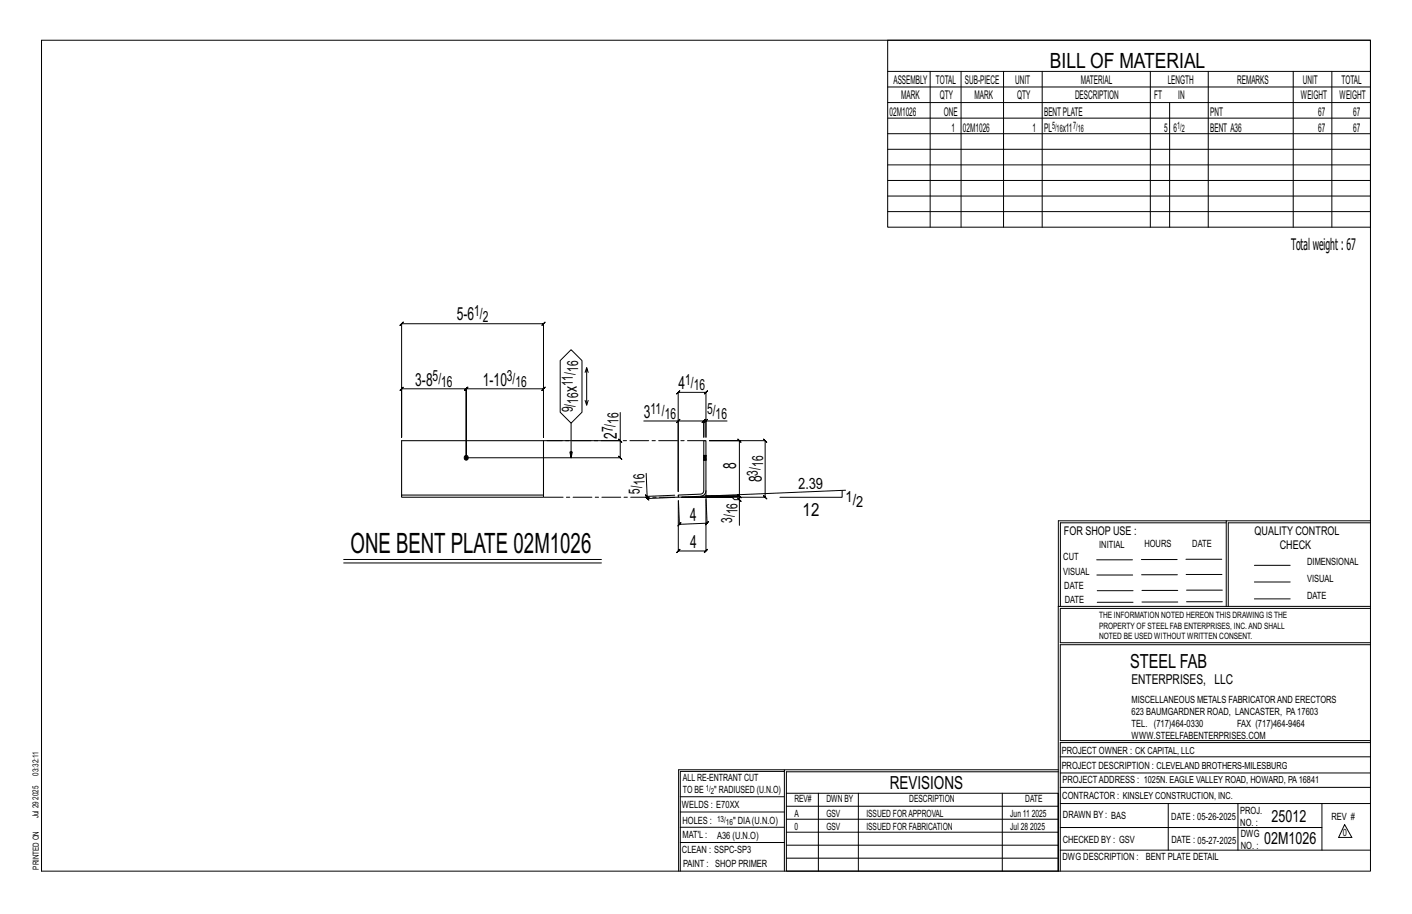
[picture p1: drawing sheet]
<svg xmlns="http://www.w3.org/2000/svg" width="432mm" height="279mm" viewBox="0 0 432 279" stroke-linecap="round" stroke-linejoin="round" font-family="sans-serif">
<defs><g id="words">
<text font-size="8.6" x="107.2" y="169.1">ONE BENT PLATE 02M1026</text>
<text font-size="6.4" x="321.1" y="20.7">BILL OF MATERIAL</text>
<text font-size="5.9" x="345.6" y="204.1">STEEL FAB</text>
<g font-size="5.5">
<text x="139.7" y="98">5-6</text>
<text x="127" y="117.9">3-8</text>
<text x="147.6" y="117.9">1-10</text>
<text x="176.4" y="119.9" transform="rotate(-90 176.4 119.9)">x</text>
<text x="207.5" y="118.9">4</text>
<text x="196.9" y="127.7">3</text>
<text x="188.7" y="134.2" transform="rotate(-90 188.7 134.2)">2</text>
<text x="225.1" y="143.5" transform="rotate(-90 225.1 143.5)">8</text>
<text x="233" y="147.4" transform="rotate(-90 233 147.4)">8</text>
<text x="211" y="159.2" transform="rotate(-2 211 159.2)">4</text>
<text x="245.5" y="157.6">12</text>
<text x="211.1" y="167.4">4</text>
<text x="272.2" y="241.1">REVISIONS</text>
</g>
<g font-size="5.1">
<text x="388.9" y="251.3">25012</text>
<text x="386.6" y="258.1">02M1026</text>
</g>
<text font-size="4.9" x="394.8" y="76.4">Totalweight : 67</text>
<g font-size="4.7">
<text x="145" y="96.7">1/</text>
<text x="147.6" y="98.4">2</text>
<text x="176.8" y="113.7" transform="rotate(-90 176.8 113.7)">16</text>
<text x="132.3" y="116.6">5/</text>
<text x="134.9" y="118.3">16</text>
<text x="155" y="116.6">3/</text>
<text x="157.6" y="118.3">16</text>
<text x="175.2" y="118.1" transform="rotate(-90 175.2 118.1)">11/</text>
<text x="209.5" y="117.7">1/</text>
<text x="212.1" y="119.4">16</text>
<text x="176.8" y="123.4" transform="rotate(-90 176.8 123.4)">16</text>
<text x="175.2" y="126" transform="rotate(-90 175.2 126)">9/</text>
<text x="189.1" y="129.6" transform="rotate(-90 189.1 129.6)">16</text>
<text x="198.9" y="126.5">11/</text>
<text x="203.3" y="128.1">16</text>
<text x="216.2" y="126.5">5/</text>
<text x="218.9" y="128.1">16</text>
<text x="187.4" y="132.2" transform="rotate(-90 187.4 132.2)">7/</text>
<text x="233.4" y="142.8" transform="rotate(-90 233.4 142.8)">16</text>
<text x="197.2" y="148.2" transform="rotate(-92 197.2 148.2)">16</text>
<text x="231.8" y="145.4" transform="rotate(-90 231.8 145.4)">3/</text>
<text x="244.2" y="149.6" transform="rotate(-2 244.2 149.6)">2.39</text>
<text x="195.6" y="150.9" transform="rotate(-92 195.6 150.9)">5/</text>
<text x="258.6" y="153.4">1/</text>
<text x="261.9" y="155.1">2</text>
<text x="223.9" y="159.8" transform="rotate(-90 223.9 159.8)">3/</text>
<text x="225.5" y="157.2" transform="rotate(-90 225.5 157.2)">16</text>
</g>
<text font-size="4.2" x="346" y="209.1">ENTERPRISES, LLC</text>
<g font-size="3.7">
<text x="273.2" y="25.6">ASSEMBLY</text>
<text x="286.2" y="25.6">TOTAL</text>
<text x="295.1" y="25.6">SUB-PIECE</text>
<text x="310.4" y="25.6">UNIT</text>
<text x="330.5" y="25.6">MATERIAL</text>
<text x="357.1" y="25.6">LENGTH</text>
<text x="378.3" y="25.6">REMARKS</text>
<text x="398.4" y="25.6">UNIT</text>
<text x="410.2" y="25.6">TOTAL</text>
<text x="272.1" y="35.5">02M1026</text>
<text x="275.6" y="30.4">MARK</text>
<text x="287.4" y="30.4">QTY</text>
<text x="288.6" y="35.5">ONE</text>
<text x="298" y="30.4">MARK</text>
<text x="311" y="30.4">QTY</text>
<text x="319.3" y="35.5">BENTPLATE</text>
<text x="328.7" y="30.4">DESCRIPTION</text>
<text x="353" y="30.4">FT</text>
<text x="360.3" y="30.4">IN</text>
<text x="370.1" y="35.5">PNT</text>
<text x="397.8" y="30.4">WEIGHT</text>
<text x="403.2" y="35.5">67</text>
<text x="409.6" y="30.4">WEIGHT</text>
<text x="413.8" y="35.5">67</text>
<text x="290.9" y="40.2">1</text>
<text x="294.5" y="40.2">02M1026</text>
<text x="315.8" y="40.2">1</text>
<text x="319.3" y="40.2">PL</text>
<text x="325" y="40.2">x11</text>
<text x="356" y="40.2">5</text>
<text x="358.9" y="40.2">6</text>
<text x="370.1" y="40.2">BENT A36</text>
<text x="403.2" y="40.2">67</text>
<text x="413.8" y="40.2">67</text>
<text x="325.3" y="163.4">FOR SHOP USE :</text>
<text x="383.7" y="163.4">QUALITY CONTROL</text>
<text x="391.4" y="167.8">CHECK</text>
</g>
<g font-size="3.1">
<text x="321.7" y="39.4">5/</text>
<text x="323.1" y="40.5">16</text>
<text x="328.2" y="39.4">7/</text>
<text x="329.6" y="40.5">16</text>
<text x="360" y="39.4">1/</text>
<text x="361.4" y="40.5">2</text>
<text x="336.2" y="167.4">INITIAL</text>
<text x="350" y="167.1">HOURS</text>
<text x="364.6" y="167.2">DATE</text>
<text x="325.2" y="171.3">CUT</text>
<text x="399.8" y="172.8">DIMENSIONAL</text>
<text x="325.1" y="175.8">VISUAL</text>
<text x="399.8" y="177.9">VISUAL</text>
<text x="325.5" y="180">DATE</text>
<text x="325.7" y="184.4">DATE</text>
<text x="399.8" y="183.1">DATE</text>
<text x="346" y="215">MISCELLANEOUS METALS FABRICATORAND ERECTORS</text>
<text x="346" y="218.6">623 BAUMGARDNER ROAD, LANCASTER, PA17603</text>
<text x="346" y="225.8">WWW.STEELFABENTERPRISES.COM</text>
<text x="346" y="222.2">TEL. (717)464-0330</text>
<text x="378.3" y="222.2">FAX (717)464-9464</text>
<text x="324.7" y="230.5">PROJECT OWNER : CK CAPITAL, LLC</text>
<text x="208.8" y="238.8">ALL RE-ENTRANT CUT</text>
<text x="324.7" y="235.1">PROJECT DESCRIPTION : CLEVELAND BROTHERS-MILESBURG</text>
<text x="324.9" y="239.5">PROJECTADDRESS : 1025N. EAGLE VALLEY ROAD, HOWARD, PA16841</text>
<text x="208.8" y="242.5">TO BE</text>
<text x="218.4" y="242.5">&quot; RADIUSED (U.N.O)</text>
<text x="242.9" y="245.3">REV#</text>
<text x="252.7" y="245.3">DWN BY</text>
<text x="278.1" y="245.3">DESCRIPTION</text>
<text x="313.5" y="245.3">DATE</text>
<text x="324.9" y="244.2">CONTRACTOR : KINSLEY CONSTRUCTION, INC.</text>
<text x="208.5" y="247">WELDS : E70XX</text>
<text x="208.7" y="251.7">HOLES :</text>
<text x="224.2" y="251.8">&quot; DIA(U.N.O)</text>
<text x="242.9" y="249.9">A</text>
<text x="252.7" y="249.9">GSV</text>
<text x="264.9" y="249.9">ISSUED FORAPPROVAL</text>
<text x="309" y="249.9">Jun 11</text>
<text x="315.5" y="249.9">2025</text>
<text x="325.1" y="250">DRAWN BY : BAS</text>
<text x="358.2" y="250.5">DATE : 05-26-2025</text>
<text x="379.3" y="248.9">PROJ.</text>
<text x="407.2" y="250.5">REV #</text>
<text x="208.7" y="256.3">MAT'L :</text>
<text x="219.3" y="256.4">A36 (U.N.O)</text>
<text x="242.9" y="253.8">0</text>
<text x="252.7" y="253.8">GSV</text>
<text x="264.9" y="253.8">ISSUED FOR FABRICATION</text>
<text x="309" y="253.8">Jul 28</text>
<text x="315" y="253.8">2025</text>
<text x="325" y="257.6">CHECKED BY : GSV</text>
<text x="358.3" y="257.7">DATE : 05-27-2025</text>
<text x="379.3" y="252.5">NO. :</text>
<text x="379.5" y="255.9">DWG</text>
<text x="410.6" y="255.5">0</text>
<text x="208.6" y="260.7">CLEAN : SSPC-SP3</text>
<text x="324.9" y="262.9">DWG DESCRIPTION :</text>
<text x="350.4" y="263">BENT PLATE DETAIL</text>
<text x="379.5" y="259.5">NO. :</text>
<text x="208.9" y="265">PAINT : SHOP PRIMER</text>
</g>
<g font-size="2.7">
<text x="336.1" y="189">THE INFORMATION NOTED HEREON THIS DRAWING IS THE</text>
<text x="336.1" y="195.4">NOTED BE USED WITHOUT WRITTEN CONSENT.</text>
<text x="336.1" y="192.2">PROPERTY OF STEEL FAB ENTERPRISES, INC.AND SHALL</text>
</g>
<g font-size="2.6">
<text x="215.9" y="241.8">1/</text>
<text x="217.4" y="242.7">2</text>
<text x="219.3" y="251.1">13/</text>
<text x="222" y="252.1">16</text>
</g>
<g font-size="2.5">
<text x="11.7" y="237.1" transform="rotate(-90 11.7 237.1)">03:32:11</text>
<text x="11.8" y="244.4" transform="rotate(-90 11.8 244.4)">2025</text>
<text x="11.8" y="250.1" transform="rotate(-90 11.8 250.1)">Jul 29</text>
<text x="11.9" y="265.8" transform="rotate(-90 11.9 265.8)">PRINTED ON</text>
</g>
</g></defs>
<g fill="none" stroke="#000" stroke-width=".31">
<path d="M12.7 12.3h406.4v254h-406.4zM271.5 12.3h147.6v57.2h-147.6zM271.5 21.8h147.6M271.5 26.6h147.6M271.5 31.4h147.6M271.5 36.1h147.6M284.5 21.8v47.7M293.9 21.8v47.7M306.9 21.8v47.7M318.7 21.8v47.7M351.8 21.8v47.7M357.7 31.4v38.1"/>
<path d="M369.5 21.8v47.7M395.5 21.8v47.7M407.3 21.8v47.7M271.5 40.9h147.6M271.5 45.6h147.6M271.5 50.4h147.6M271.5 55.2h147.6M271.5 59.9h147.6M271.5 64.7h147.6M122.8 99l-.5 .5 1-1-.5 .5h43.4l-.5 .5 1-1-.5 .5v34.7v-14.8l.5-.5-1 1 .5-.5h-23.6l.5-.5-1 1 .5-.5v21v-21l.5-.5-1 1 .5-.5h-19.8l.5-.5-1 1 .5-.5v14.8zM171.3 110.2l3.3-3.3 3.4 3.3v15.8l-3.4 3.4-3.3-3.4zM179.4 112.4l-.5 1.4"/>
<path d="M179.9 113.8l-.5-1.4v11.4M174.6 129.4v10.5l-.3-1.7h.7l-.4 1.7M178.9 122.4l.5 1.4 .5-1.4M189.2 134.2l1 1zM189.7 126.1v8.6h-22.4M189.7 134.7v5.2l-.5-.5 1 1-.5-.5h-47.1M196.9 128.7h10.5v21.6v-30.4l-.5 .5 1-1-.5 .5h8.5l-.5 .5 1-1-.5 .5v13.8v-5h6.4M206.9 129.2l1-1zM207.4 128.7h7.8l-.5 .5 1-1-.5 .5v5v-5l-.5 .5 1-1-.5 .5h.7M216.4 128.2l-1 1zM197.4 151.3l1 .9zM197.6 144.7l.3 7 8.4-.3"/>
<path d="M197.9 151.7v.7l-.5-.5 1 1-.5-.5 8.5-.4M215.9 152.7v15.7l.5-.5-1 1 .5-.5h-8.5l.5-.5-1 1 .5-.5v-15.3M225.6 152.2l1 1zM226.1 152.7v-1.1l.5 .5-1-1 .5 .5h-10.2h10.2l.5 .5-1-1 .5 .5v-16.9l.5 .5-1-1 .5 .5h-9.2h17.1l-.5-.5 1 1-.5-.5v17.3l-.5-.5 1 1-.5-.5h-25.5h15.4l.7 .7h1.5v7.9M257.5 149.9v2.1h-19M258.6 149.9l-42.7 1.7 .3 8.3 .5-.5-.9 1.1 .4-.6-8.4 .4 .5-.5-1 1 .5-.5-.3-7.2M375 159.8h-50.7v25.6M375 159.2h-51.3l-.1 107.1M419.1 159.2h-44.1v26.2M419.1 159.8h-43.5v25.6M105.1 171h78.8M105.1 172.1h78.8"/>
<path d="M335.4 171.1h10.9M335.4 175.8h11M349 171h11M349.1 175.7h11M362.7 171h10.9M362.7 175.6h11M383.6 172.8h11M383.6 177.9h11M323.7 185.4h95.4M335.5 184.1h11M335.5 180.6h11M349.2 184h11"/>
<path d="M349.2 180.5h11M362.9 180.4h10.9M362.9 184h10.9M383.6 183.1h11M419.1 186h-94.9v10.5h94.9M419.1 197.1h-94.9v29.3h94.9v.6h-94.9v39.3M239.9 235.8h-31.9v30.5M239.9 235.3h-32.4v31M323.6 235.3h-83.7v31M323.6 235.9h-83.1v6.6M324.2 236.3h94.9M324.2 231.4h94.9"/>
<path d="M208 252.9h31.9M208 257.5h31.9M208 243.6h31.9M208 248.2h31.9M240.5 242.5h83.1v23.8h-83.1zM240.5 258.4h83.1M240.5 254.4h83.1M240.5 250.4h83.1M240.5 246.5h83.1M250.3 242.5v23.8M262.5 242.5v23.8M306.5 242.5v23.8"/>
<path d="M324.2 253h80.1M324.2 245.6h94.9M324.2 259.9h94.9M324.2 240.7h94.9M357.3 245.6v14.3M378.6 245.6v14.3M404.3 245.6v14.3M411.2 252.1l2.2 3.9h-4zM240.5 262.3h83.1"/>
</g>
<circle cx="142.5" cy="140" r=".68" fill="#000" stroke="#000" stroke-width=".31"/>
<path d="M215.2 139.2h.1M215.2 134.7h.7v15.3l-.2 .8-.6 .7-.9 .2-6.8 .3v-.7l6.8-.2 .9-.6zM215.9 139.2h.1M122.8 151.3h43.4v.7h-43.4zM122.8 151.3v-16.6h43.4v16.6M215.2 140.7h.1M215.9 140.7h.1" fill="none" stroke="#000" stroke-width=".32"/>
<path d="M215.2 139.8v.3h.7v-.3h-.7v-.2M215.9 139.2h-.7M215.9 139.2v.1M215.9 139.4l-.7-.2M215.9 139.6v-.2l-.7-.1M215.9 139.8v-.2h-.7v-.2M215.2 140.7v-.1M215.2 140.7h.7M215.9 140.1v.2h-.7v-.2M215.9 140.3v.2h-.7v-.2M215.9 140.5h-.7M215.9 140.6v.1" fill="none" stroke="#000" stroke-width=".31" stroke-dasharray="2 1.4"/>
<path d="M166.2 134.7h49M207.4 152h-41.2M214.2 151.7l1.7-.1v-1.6" fill="none" stroke="#000" stroke-width=".31" stroke-dasharray="5.8 1 1 1"/>
<use href="#words"/>
</svg>
